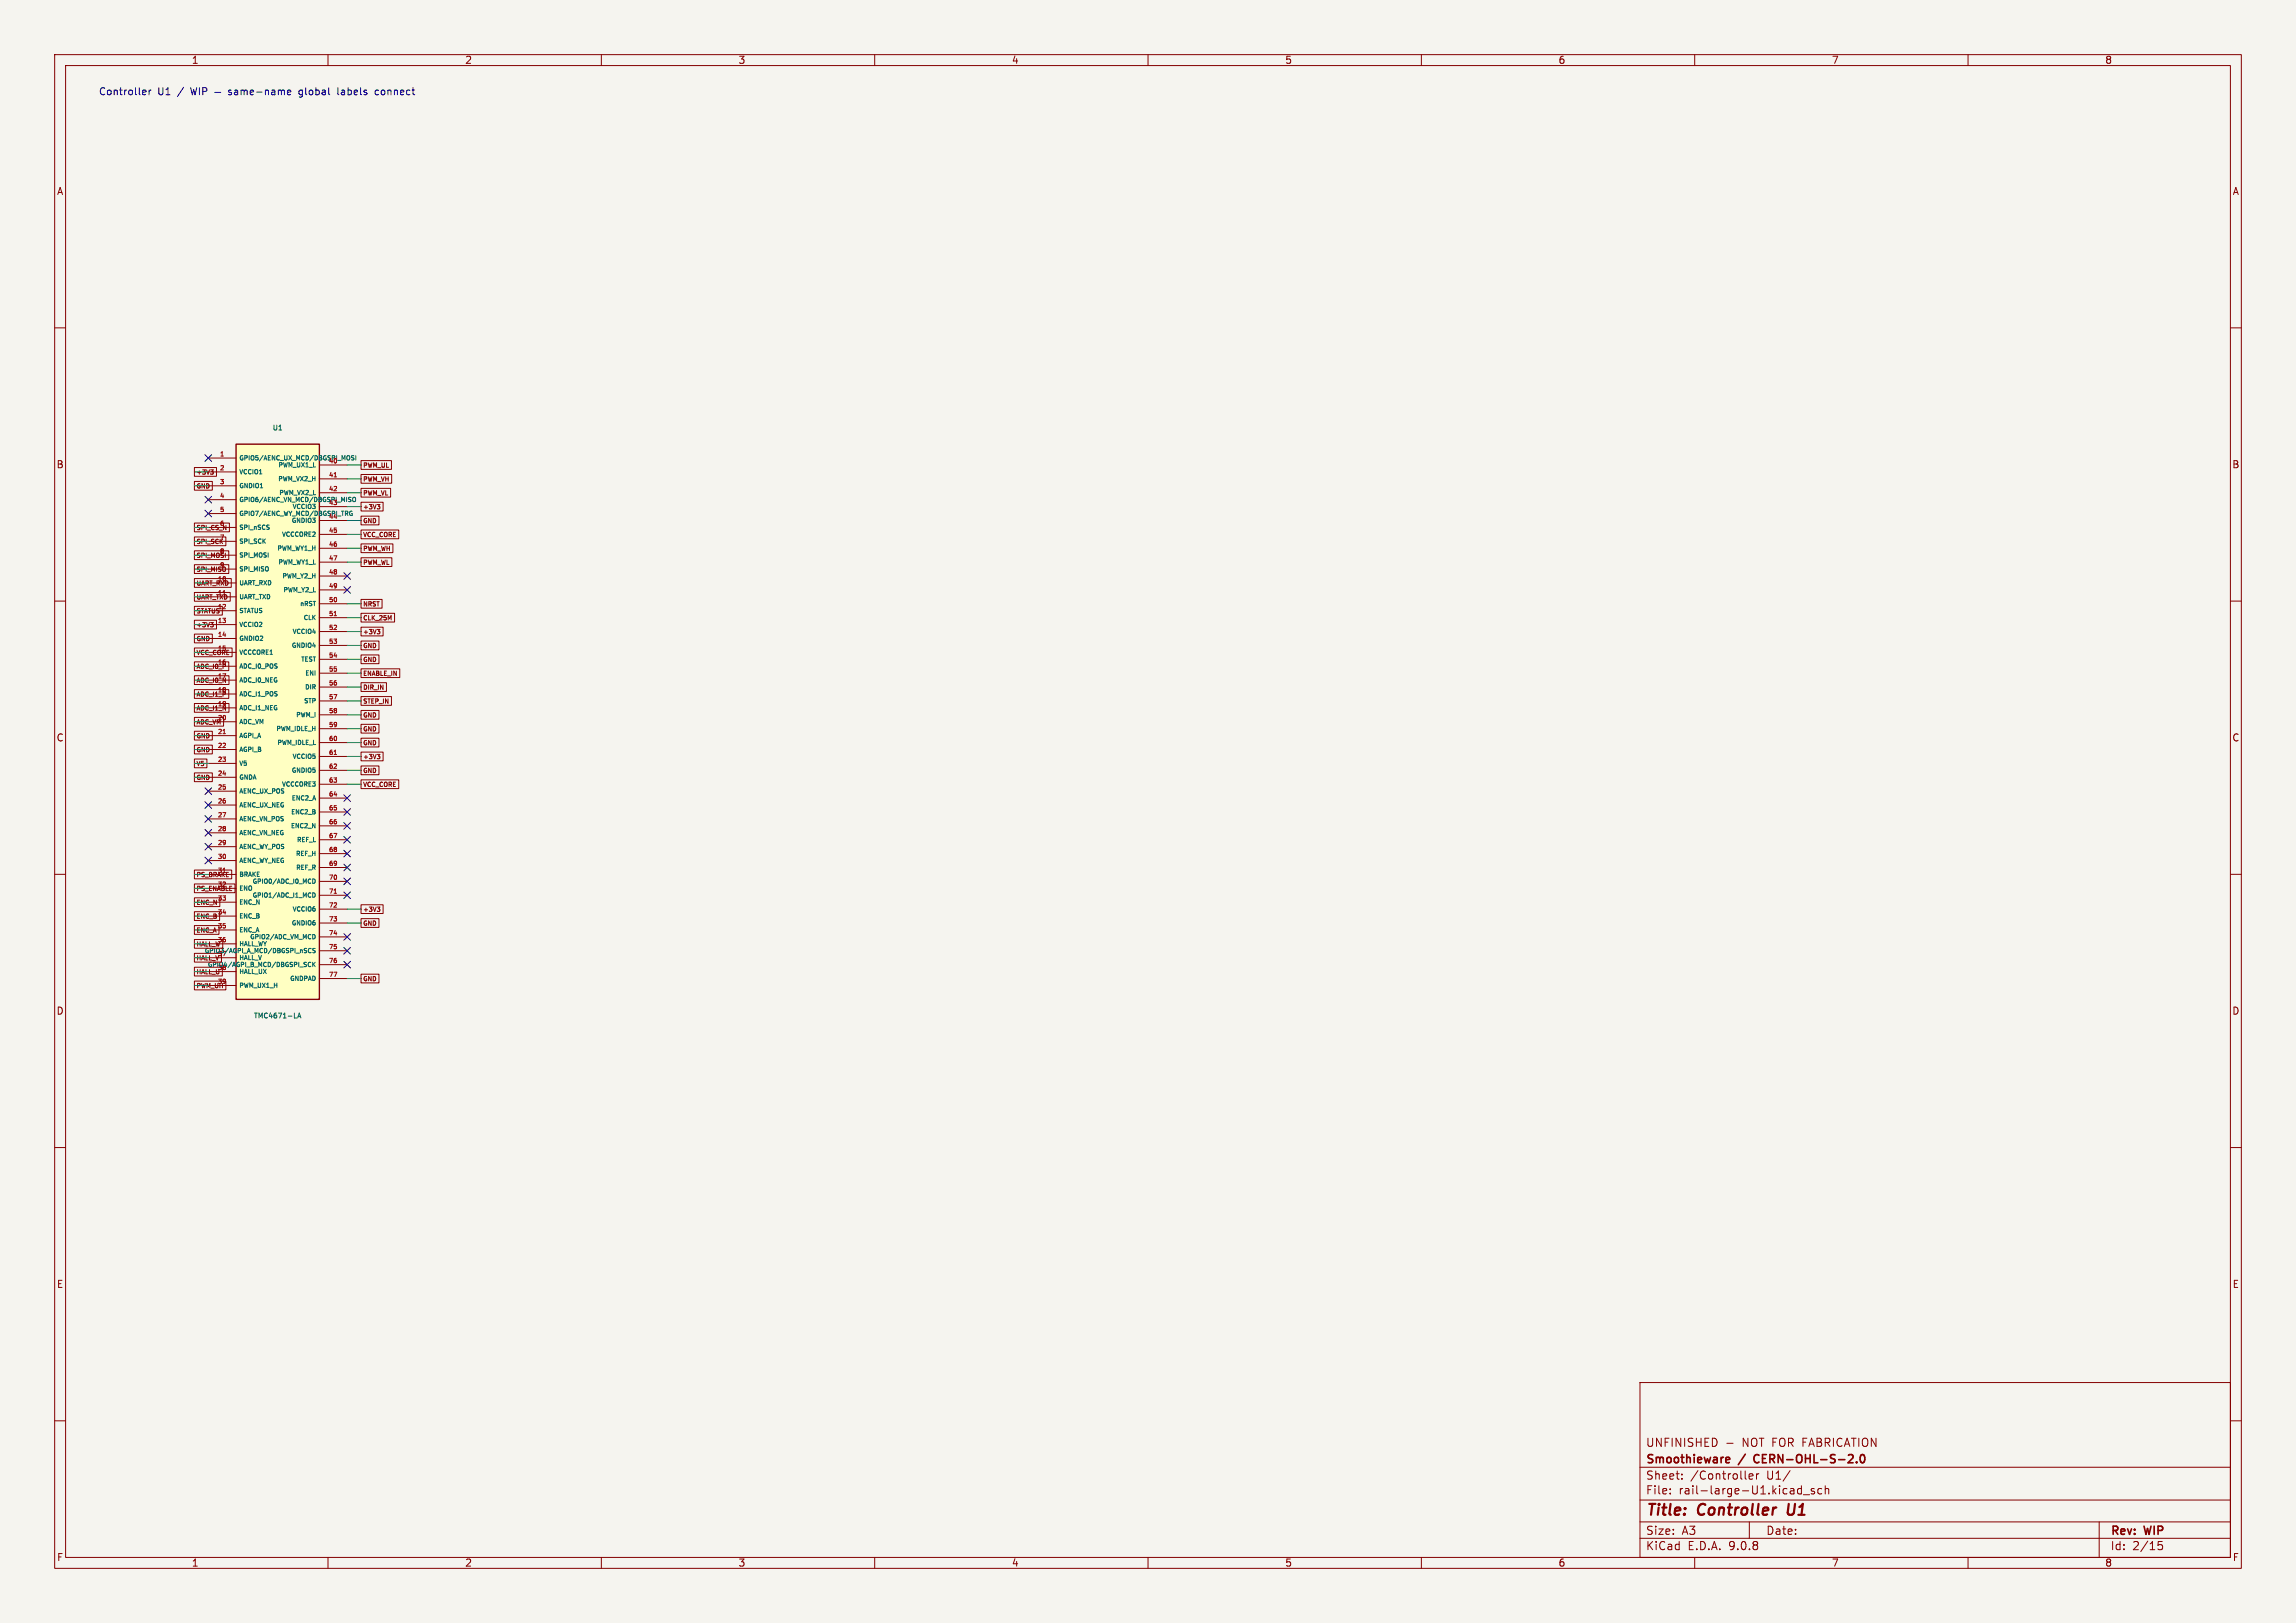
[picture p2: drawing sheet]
<svg xmlns="http://www.w3.org/2000/svg" width="420mm" height="297mm" viewBox="0 0 420 297" stroke-linecap="round" stroke-linejoin="round" font-family="sans-serif">
<defs><g id="words">
<g font-size="2.8" fill="#840000">
<text x="301" y="277.9">Title:</text>
<text x="310.6" y="277.9">Controller</text>
<text x="327.8" y="277.9">U1</text>
</g>
<g font-size="2.1" fill="#840000">
<text x="301" y="268.2">Smoothieware</text>
<text x="301" y="265">UNFINISHED</text>
<text x="318.2" y="268.2">/</text>
<text x="318.7" y="265">NOT FOR FABRICATION</text>
<text x="321.5" y="268.2">CERN-OHL-S-2.0</text>
<text x="301" y="273.7">File:</text>
<text x="301" y="271">Sheet:</text>
<text x="307.1" y="273.7">rail-large-U1.kicad_sch</text>
<text x="309.2" y="271">/Controller</text>
<text x="323.2" y="271">U1/</text>
<text x="301" y="281.1">Size:</text>
<text x="307.6" y="281.1">A3</text>
<text x="323" y="281.1">Date:</text>
<text x="386" y="281.3">Rev:</text>
<text x="392.4" y="281.3">WIP</text>
<text x="301" y="283.9">KiCad</text>
<text x="308.7" y="283.9">E.D.A.</text>
<text x="316.3" y="283.9">9.0.8</text>
<text x="386" y="283.9">Id:</text>
<text x="390.1" y="283.9">2/15</text>
</g>
<g font-size="1.8" fill="#840000">
<text x="35" y="11.9">1</text>
<text x="85" y="11.9">2</text>
<text x="135" y="11.9">3</text>
<text x="185" y="11.9">4</text>
<text x="235" y="11.9">5</text>
<text x="285" y="11.9">6</text>
<text x="335" y="11.9">7</text>
<text x="385" y="11.9">8</text>
<text x="10.3" y="35.9">A</text>
<text x="408.3" y="35.9">A</text>
<text x="10.3" y="85.9">B</text>
<text x="408.2" y="85.9">B</text>
<text x="10.3" y="135.9">C</text>
<text x="408.2" y="135.9">C</text>
<text x="10.3" y="185.9">D</text>
<text x="408.2" y="185.9">D</text>
<text x="10.3" y="235.9">E</text>
<text x="408.3" y="235.9">E</text>
<text x="10.3" y="285.9">F</text>
<text x="35" y="286.9">1</text>
<text x="85" y="286.9">2</text>
<text x="135" y="286.9">3</text>
<text x="185" y="286.9">4</text>
<text x="235" y="286.9">5</text>
<text x="285" y="286.9">6</text>
<text x="335" y="286.9">7</text>
<text x="385" y="286.9">8</text>
<text x="408.3" y="285.9">F</text>
</g>
<g font-size="1.8" fill="#0000c2">
<text x="18" y="17.6">Controller</text>
<text x="28.8" y="17.6">U1</text>
<text x="32.6" y="17.6">/</text>
<text x="55.5" y="17.6">global</text>
<text x="62.8" y="17.6">labels</text>
<text x="69.8" y="17.6">connect</text>
</g>
<g font-size="1.3" fill="#006464">
<text x="49.8" y="79">U1</text>
<text x="46.3" y="186.6">TMC4671-LA</text>
</g>
<g font-size="1.1" fill="#a90000">
<text x="40.1" y="83.6">1</text>
<text x="40.1" y="86.1">2</text>
<text x="40.1" y="88.6">3</text>
<text x="60" y="84.8">40</text>
<text x="60" y="87.4">41</text>
<text x="60" y="89.9">42</text>
<text x="40.1" y="91.2">4</text>
<text x="40.1" y="93.7">5</text>
<text x="60" y="92.5">43</text>
<text x="60" y="95">44</text>
<text x="60" y="97.5">45</text>
<text x="60" y="100.1">46</text>
<text x="60" y="102.6">47</text>
<text x="60" y="105.2">48</text>
<text x="60" y="107.7">49</text>
<text x="60" y="110.2">50</text>
<text x="60" y="112.8">51</text>
<text x="39.7" y="114">13</text>
<text x="39.7" y="116.6">14</text>
<text x="60" y="115.3">52</text>
<text x="60" y="117.9">53</text>
<text x="60" y="120.4">54</text>
<text x="60" y="122.9">55</text>
<text x="60" y="125.5">56</text>
<text x="39.7" y="131.8">20</text>
<text x="60" y="128">57</text>
<text x="60" y="130.6">58</text>
<text x="39.7" y="134.4">21</text>
<text x="39.7" y="136.9">22</text>
<text x="60" y="133.1">59</text>
<text x="60" y="135.6">60</text>
<text x="39.7" y="139.4">23</text>
<text x="39.7" y="142">24</text>
<text x="60" y="138.2">61</text>
<text x="60" y="140.7">62</text>
<text x="60" y="143.3">63</text>
<text x="39.7" y="144.5">25</text>
<text x="39.7" y="147.1">26</text>
<text x="39.7" y="149.6">27</text>
<text x="60" y="145.8">64</text>
<text x="60" y="148.3">65</text>
<text x="39.7" y="152.1">28</text>
<text x="39.7" y="154.7">29</text>
<text x="60" y="150.9">66</text>
<text x="60" y="153.4">67</text>
<text x="60" y="156">68</text>
<text x="39.7" y="157.2">30</text>
<text x="60" y="158.5">69</text>
<text x="60" y="161">70</text>
<text x="39.7" y="164.8">33</text>
<text x="60" y="163.6">71</text>
<text x="60" y="166.1">72</text>
<text x="39.7" y="169.9">35</text>
<text x="39.7" y="172.5">36</text>
<text x="60" y="168.7">73</text>
<text x="60" y="171.2">74</text>
<text x="60" y="173.7">75</text>
<text x="60" y="176.3">76</text>
<text x="60" y="178.8">77</text>
</g>
<g font-size="1.1" fill="#840000">
<text x="35.9" y="89.6">GND</text>
<text x="35.9" y="87">+3V3</text>
<text x="66.3" y="88.3">PWM_VH</text>
<text x="66.3" y="85.8">PWM_UL</text>
<text x="66.3" y="93.4">+3V3</text>
<text x="66.3" y="90.9">PWM_VL</text>
<text x="66.3" y="95.9">GND</text>
<text x="35.9" y="99.7">SPI_SCK</text>
<text x="35.9" y="97.2">SPI_CS_N</text>
<text x="40.1" y="96.3">6</text>
<text x="40.1" y="98.8">7</text>
<text x="40.1" y="101.3">8</text>
<text x="66.3" y="101">PWM_WH</text>
<text x="66.3" y="98.5">VCC_CORE</text>
<text x="35.9" y="102.3">SPI_MOSI</text>
<text x="35.9" y="104.8">SPI_MISO</text>
<text x="35.9" y="107.4">UART_RXD</text>
<text x="39.7" y="106.4">10</text>
<text x="40.1" y="103.9">9</text>
<text x="66.3" y="103.6">PWM_WL</text>
<text x="35.9" y="109.9">UART_TXD</text>
<text x="35.9" y="112.4">STATUS</text>
<text x="39.7" y="109">11</text>
<text x="39.7" y="111.5">12</text>
<text x="66.3" y="113.7">CLK_25M</text>
<text x="66.3" y="111.2">NRST</text>
<text x="35.9" y="117.5">GND</text>
<text x="35.9" y="115">+3V3</text>
<text x="39.7" y="119.1">15</text>
<text x="66.3" y="116.3">+3V3</text>
<text x="66.3" y="118.8">GND</text>
<text x="35.9" y="125.1">ADC_I0_N</text>
<text x="35.9" y="122.6">ADC_I0_P</text>
<text x="35.9" y="120.1">VCC_CORE</text>
<text x="39.7" y="121.7">16</text>
<text x="39.7" y="124.2">17</text>
<text x="66.3" y="123.9">ENABLE_IN</text>
<text x="66.3" y="121.3">GND</text>
<text x="35.9" y="130.2">ADC_I1_N</text>
<text x="35.9" y="127.7">ADC_I1_P</text>
<text x="39.7" y="126.7">18</text>
<text x="39.7" y="129.3">19</text>
<text x="66.3" y="129">STEP_IN</text>
<text x="66.3" y="131.5">GND</text>
<text x="66.3" y="126.4">DIR_IN</text>
<text x="35.9" y="135.3">GND</text>
<text x="35.9" y="137.8">GND</text>
<text x="35.9" y="132.8">ADC_VM</text>
<text x="66.3" y="136.6">GND</text>
<text x="66.3" y="134">GND</text>
<text x="35.9" y="142.9">GND</text>
<text x="35.9" y="140.4">V5</text>
<text x="66.3" y="141.7">GND</text>
<text x="66.3" y="139.1">+3V3</text>
<text x="66.3" y="144.2">VCC_CORE</text>
<text x="35.9" y="160.7">PS_BRAKE</text>
<text x="39.7" y="159.8">31</text>
<text x="35.9" y="165.8">ENC_N</text>
<text x="35.9" y="163.2">PS_ENABLE</text>
<text x="39.7" y="162.3">32</text>
<text x="39.7" y="167.4">34</text>
<text x="66.3" y="167.1">+3V3</text>
<text x="35.9" y="168.3">ENC_B</text>
<text x="35.9" y="173.4">HALL_W</text>
<text x="35.9" y="170.9">ENC_A</text>
<text x="66.3" y="169.6">GND</text>
<text x="35.9" y="178.5">HALL_U</text>
<text x="35.9" y="175.9">HALL_V</text>
<text x="66.3" y="179.8">GND</text>
<text x="35.9" y="181">PWM_UH</text>
<text x="39.7" y="180.1">39</text>
</g>
<g font-size="1.1" fill="#006464">
<text x="43.7" y="84.4">GPIO5/AENC_UX_MCD/DBGSPI_MOSI</text>
<text x="43.7" y="87">VCCIO1</text>
<text x="43.7" y="89.5">GNDIO1</text>
<text x="50.7" y="88.3">PWM_VX2_H</text>
<text x="50.8" y="85.7">PWM_UX1_L</text>
<text x="43.7" y="92.1">GPIO6/AENC_VN_MCD/DBGSPI_MISO</text>
<text x="43.7" y="94.6">GPIO7/AENC_WY_MCD/DBGSPI_TRG</text>
<text x="50.9" y="90.8">PWM_VX2_L</text>
<text x="53.2" y="95.9">GNDIO3</text>
<text x="53.3" y="93.3">VCCIO3</text>
<text x="43.7" y="97.1">SPI_nSCS</text>
<text x="43.7" y="99.7">SPI_SCK</text>
<text x="50.6" y="101">PWM_WY1_H</text>
<text x="51.4" y="98.4">VCCCORE2</text>
<text x="43.7" y="102.2">SPI_MOSI</text>
<text x="43.7" y="104.8">SPI_MISO</text>
<text x="43.7" y="107.3">UART_RXD</text>
<text x="50.8" y="103.5">PWM_WY1_L</text>
<text x="51.5" y="106">PWM_Y2_H</text>
<text x="43.7" y="109.8">UART_TXD</text>
<text x="43.7" y="112.4">STATUS</text>
<text x="51.7" y="108.6">PWM_Y2_L</text>
<text x="54.7" y="111.1">nRST</text>
<text x="55.4" y="113.7">CLK</text>
<text x="43.7" y="114.9">VCCIO2</text>
<text x="43.7" y="117.5">GNDIO2</text>
<text x="53.2" y="118.7">GNDIO4</text>
<text x="53.3" y="116.2">VCCIO4</text>
<text x="43.7" y="120">VCCCORE1</text>
<text x="43.7" y="122.5">ADC_I0_POS</text>
<text x="43.7" y="125.1">ADC_I0_NEG</text>
<text x="54.9" y="121.3">TEST</text>
<text x="55.7" y="123.8">ENI</text>
<text x="43.7" y="127.6">ADC_I1_POS</text>
<text x="43.7" y="130.2">ADC_I1_NEG</text>
<text x="54" y="131.4">PWM_I</text>
<text x="55.4" y="128.9">STP</text>
<text x="55.6" y="126.4">DIR</text>
<text x="43.7" y="132.7">ADC_VM</text>
<text x="43.7" y="135.2">AGPI_A</text>
<text x="43.7" y="137.8">AGPI_B</text>
<text x="50.4" y="134">PWM_IDLE_H</text>
<text x="50.6" y="136.5">PWM_IDLE_L</text>
<text x="43.7" y="140.3">V5</text>
<text x="43.7" y="142.9">GNDA</text>
<text x="53.2" y="141.6">GNDIO5</text>
<text x="53.3" y="139.1">VCCIO5</text>
<text x="43.7" y="145.4">AENC_UX_POS</text>
<text x="43.7" y="147.9">AENC_UX_NEG</text>
<text x="51.4" y="144.1">VCCCORE3</text>
<text x="53.1" y="149.2">ENC2_B</text>
<text x="53.2" y="146.7">ENC2_A</text>
<text x="43.7" y="150.5">AENC_VN_POS</text>
<text x="43.7" y="153">AENC_VN_NEG</text>
<text x="43.7" y="155.6">AENC_WY_POS</text>
<text x="53" y="151.8">ENC2_N</text>
<text x="54.1" y="154.3">REF_L</text>
<text x="43.7" y="158.1">AENC_WY_NEG</text>
<text x="43.7" y="160.6">BRAKE</text>
<text x="46" y="161.9">GPIO0/ADC_I0_MCD</text>
<text x="54" y="156.8">REF_H</text>
<text x="54" y="159.4">REF_R</text>
<text x="43.7" y="163.2">ENO</text>
<text x="43.7" y="165.7">ENC_N</text>
<text x="46" y="164.5">GPIO1/ADC_I1_MCD</text>
<text x="53.3" y="167">VCCIO6</text>
<text x="43.7" y="168.3">ENC_B</text>
<text x="43.7" y="170.8">ENC_A</text>
<text x="43.7" y="173.3">HALL_WY</text>
<text x="45.6" y="172.1">GPIO2/ADC_VM_MCD</text>
<text x="53.2" y="169.5">GNDIO6</text>
<text x="37.3" y="174.6">GPIO3/AGPI_A_MCD/DBGSPI_nSCS</text>
<text x="37.8" y="177.2">GPIO4/AGPI_B_MCD/DBGSPI_SCK</text>
<text x="39.7" y="175">37</text>
<text x="39.7" y="177.5">38</text>
<text x="43.7" y="175.9">HALL_V</text>
<text x="43.7" y="178.4">HALL_UX</text>
<text x="52.9" y="179.7">GNDPAD</text>
<text x="43.7" y="181">PWM_UX1_H</text>
</g>
</g></defs>
<path d="M0 0h420v297h-420z" fill="#f5f4ef" stroke="#f5f4ef" stroke-width=".18"/>
<g fill="none" stroke="#840000" stroke-width=".18">
<path d="M10 10h400v277h-400zM12 12h396v273h-396zM60 10v2M110 10v2M160 10v2M210 10v2M260 10v2M310 10v2M360 10v2M10 60h2M408 60h2M10 110h2"/>
<path d="M408 110h2M10 160h2M408 160h2M10 210h2M408 210h2M300 253h108v32h-108zM10 260h2M300 278.5h108M300 274.5h108M300 268.5h108M305.5 273.2v.2M305.5 272.5v.1"/>
<path d="M307.7 270.5v.2M307.7 269.8v.1M315.9 264.1h1.1M319.9 270.2l.8-.2-.1-.2-.4-.1-.3 .2 .1 .7h.6M320 278.5v3M321.3 269.7v1M321.7 269.7l-.3 .1-.1 .2M327.4 269.1l-1.2 1.9M328.9 273.3h.6M328.9 272.5h.6M329.5 271.9v1.5M329.9 273.5h1.1"/>
<path d="M331.9 272.5l-.4-.1-.2 .2 .1 .2 .5 .2v.3h-.6M333.2 272.5l-.4-.1-.3 .3v.4l.2 .2h.5M333.9 272.5l.2-.1 .3 .1 .1 .9M333.9 271.9v1.5M384 278.5v6.5M408 260h2M60 285v2M110 285v2M160 285v2M210 285v2M260 285v2M300 281.5h108"/>
<path d="M310 285v2M360 285v2M395.5 282.1h-.7l-.1 .7 .2-.1h.5l.2 .2-.1 .5-.2 .2-.6-.2"/>
</g>
<path d="M327.2 275.2l-.2 1.6 .3 .4" fill="none" stroke="#840000" stroke-width=".4"/>
<path d="M315.9 266.7l.4 .1 .1 .2-.7 .2M316.3 267.6l-.4 .1M321 266.4l-.2 .4 .2 .7M338 267.7h1M338.9 266.3v.5M339.6 267.5v.2M340.4 266.3l.2-.1a.8 .8 0 0 1 .5 .7 .8 .8 0 0 1-.5 .8l-.2-.2-.1-.4z" fill="none" stroke="#840000" stroke-width=".3"/>
<path d="M43.2 81.3h15.2v101.6h-15.2z" fill="#ffffc2"/>
<path d="M43.2 81.3h15.2v101.6h-15.2z" fill="none" stroke="#840000" stroke-width=".25"/>
<g fill="none" stroke="#840000" stroke-width=".18">
<path d="M35.6 88.1h3.2v1.6h-3.2zM35.6 98.3h5.7v1.6h-5.7zM35.6 95.7h6.4v1.6h-6.4zM35.6 85.6h4v1.6h-4zM38.1 83.8h5.1M38.1 86.4h5.1M38.1 88.9h5.1M38.1 91.4h5.1M38.1 94h5.1M38.1 96.5h5.1M38.1 99.1h5.1M38.5 86h.5l-.3 .3 .3 .1v.2l-.4 .2"/>
<path d="M58.4 85.1h5.1M58.4 87.6h5.1M58.4 90.2h5.1M58.4 92.7h5.1M58.4 95.3h5.1M58.4 97.8h5.1M66 99.5h5.9v1.6h-5.9zM66 91.9h4.1v1.6h-4.1zM66 89.4h5.5v1.6h-5.5zM66 94.4h3.3v1.7h-3.3zM66 97h6.9v1.6h-6.9zM66 86.8h5.6v1.6h-5.6z"/>
<path d="M66 84.3h5.6v1.6h-5.6zM69 92.3h.5l-.3 .3 .2 .1 .1 .3-.4 .1M35.6 116h3.2v1.6h-3.2zM35.6 113.5h4v1.6h-4zM35.6 118.6h6.9v1.6h-6.9zM35.6 100.8h6.2v1.6h-6.2zM35.6 103.3h6.2v1.6h-6.2zM35.6 105.9h6.7v1.6h-6.7zM35.6 108.4h6.5v1.6h-6.5zM35.6 111h5.1v1.6h-5.1zM38.1 101.6h5.1M38.1 104.1h5.1"/>
<path d="M38.1 106.7h5.1M38.1 109.2h5.1M38.1 111.8h5.1M38.1 114.3h5.1M38.1 116.8h5.1M38.1 119.4h5.1M38.5 113.9h.5l-.3 .3 .3 .1v.3l-.4 .1M58.4 100.3h5.1M58.4 102.9h5.1M58.4 105.4h5.1M58.4 108h5.1M58.4 110.5h5.1"/>
<path d="M58.4 113h5.1M58.4 115.6h5.1M58.4 118.1h5.1M66 114.8h4.1v1.6h-4.1zM66 112.2h6.2v1.6h-6.2zM66 119.8h3.3v1.7h-3.3zM66 117.3h3.3v1.6h-3.3zM66 109.7h3.9v1.6h-3.9zM66 102.1h5.7v1.6h-5.7zM69 115.2h.5l-.3 .3 .2 .1 .1 .2-.4 .2M35.6 133.8h3.2v1.6h-3.2zM35.6 138.9h2.2v1.6h-2.2z"/>
<path d="M35.6 136.4h3.2v1.6h-3.2zM35.6 131.3h5.3v1.6h-5.3zM35.6 128.7h6.3v1.6h-6.3zM35.6 126.2h6.2v1.6h-6.2zM35.6 123.7h6.3v1.6h-6.3zM35.6 121.1h6.2v1.6h-6.2zM38.1 121.9h5.1M38.1 124.5h5.1M38.1 127h5.1M38.1 129.5h5.1M38.1 132.1h5.1M38.1 134.6h5.1"/>
<path d="M38.1 137.2h5.1M38.1 139.7h5.1M58.4 120.7h5.1M58.4 123.2h5.1M58.4 125.7h5.1M58.4 128.3h5.1M58.4 130.8h5.1M58.4 133.4h5.1M58.4 135.9h5.1M58.4 138.4h5.1M66 127.5h5.6v1.6h-5.6zM66 137.6h4.1v1.6h-4.1z"/>
<path d="M66 135.1h3.3v1.6h-3.3zM66 132.5h3.3v1.7h-3.3zM66 130h3.3v1.6h-3.3zM66 124.9h4.7v1.6h-4.7zM66 122.4h7.1v1.6h-7.1zM69 138h.5l-.3 .4h.2l.1 .3-.4 .1M35.6 159.2h6.8v1.6h-6.8zM35.6 141.4h3.2v1.6h-3.2zM38.1 142.2h5.1M38.1 144.8h5.1M38.1 147.3h5.1M38.1 149.9h5.1"/>
<path d="M38.1 152.4h5.1M38.1 154.9h5.1M38.1 157.5h5.1M58.4 141h5.1M58.4 143.5h5.1M58.4 146.1h5.1M58.4 148.6h5.1M58.4 151.1h5.1M58.4 153.7h5.1M58.4 156.2h5.1M58.4 158.8h5.1M66 142.7h6.9v1.6h-6.9z"/>
<path d="M66 140.2h3.3v1.6h-3.3zM35.6 164.3h4.6v1.6h-4.6zM35.6 161.8h7.4v1.6h-7.4zM35.6 179.5h5.7v1.6h-5.7zM35.6 166.8h4.6v1.6h-4.6zM35.6 177h5.1v1.6h-5.1zM35.6 174.5h4.9v1.6h-4.9zM35.6 171.9h5.1v1.6h-5.1zM35.6 169.4h4.5v1.6h-4.5zM38.1 160h5.1M38.1 162.6h5.1M38.1 165.1h5.1"/>
<path d="M38.1 167.6h5.1M38.1 170.2h5.1M38.1 172.7h5.1M38.1 175.3h5.1M38.1 177.8h5.1M58.4 161.3h5.1M58.4 163.8h5.1M58.4 166.4h5.1M58.4 168.9h5.1M58.4 171.5h5.1M58.4 174h5.1M58.4 176.5h5.1"/>
<path d="M58.4 179.1h5.1M66 178.3h3.3v1.6h-3.3zM66 168.1h3.3v1.6h-3.3zM66 165.6h4.1v1.6h-4.1zM69 166h.5l-.3 .3 .2 .1 .1 .2-.4 .2M38.1 180.3h5.1"/>
</g>
<g fill="none" stroke="#006464" stroke-width=".18">
<path d="M64.1 91h.1M64.1 91.5v.3M64.4 93.6a.36 .36 0 0 0-.5 .3 .36 .36 0 0 0 .5 .4v-.3h-.1M64.6 91l.4 .1v.4l-.1 .3-.3-.1zM64.7 83.4l-.4 .1a.33 .33 0 0 0 .4 .4v.2h-.4M65.1 83.4v.8M56.5 176.1l.4 .1M56.6 173.6h.3M56.9 176.8l-.4 .1M56.9 174.3h-.3M57.2 160.9a.4 .4 0 0 1 .5 .4 .4 .4 0 0 1-.5 .4zM57.2 163.4a.4 .4 0 0 1 .5 .4 .4 .4 0 0 1-.5 .4z"/>
<path d="M57.2 176.1v.8M57.3 176.4l.4 .5M57.4 171a.43 .43 0 0 1 .3 .4 .43 .43 0 0 1-.3 .4M57.7 173.6h-.5a.33 .33 0 0 0 .4 .4v.3h-.4M57.7 176.1l-.5 .4M53.8 186.3h.5M54.4 186.3l.3-.9 .3 .9M54.5 186h.5"/>
</g>
<path d="M61.1 87.3h.5M61.1 112.7h.5M40.8 134.3h.4M61.1 138.1h.5M61.1 163.5h.5" fill="none" stroke="#a90000" stroke-width=".18"/>
<g fill="none" stroke="#009600" stroke-width=".18">
<path d="M35.6 86.4h2.5M35.6 88.9h2.5M35.6 96.5h2.5M35.6 99.1h2.5M63.5 85.1h2.5M63.5 87.6h2.5M63.5 95.3h2.5M63.5 97.8h2.5M63.5 90.2h2.5M63.5 92.7h2.5M35.6 106.7h2.5M35.6 111.8h2.5"/>
<path d="M35.6 104.1h2.5M35.6 109.2h2.5M35.6 101.6h2.5M35.6 119.4h2.5M35.6 116.8h2.5M35.6 114.3h2.5M63.5 113h2.5M63.5 100.3h2.5M63.5 102.9h2.5M63.5 115.6h2.5M63.5 110.5h2.5M63.5 118.1h2.5"/>
<path d="M35.6 127h2.5M35.6 139.7h2.5M35.6 137.2h2.5M35.6 134.6h2.5M35.6 132.1h2.5M35.6 129.5h2.5M35.6 124.5h2.5M35.6 121.9h2.5M63.5 135.9h2.5M63.5 138.4h2.5M63.5 133.4h2.5M63.5 130.8h2.5"/>
<path d="M63.5 128.3h2.5M63.5 125.7h2.5M63.5 123.2h2.5M63.5 120.7h2.5M35.6 142.2h2.5M63.5 141h2.5M63.5 143.5h2.5M35.6 167.6h2.5M35.6 175.3h2.5M35.6 172.7h2.5M35.6 170.2h2.5M35.6 177.8h2.5"/>
<path d="M35.6 165.1h2.5M35.6 160h2.5M35.6 162.6h2.5M63.5 179.1h2.5M63.5 168.9h2.5M63.5 166.4h2.5M35.6 180.3h2.5"/>
</g>
<g fill="none" stroke="#000084" stroke-width=".18">
<path d="M37.5 83.2l1.2 1.2M37.5 93.4l1.2 1.2M37.5 90.8l1.2 1.2M38.7 83.2l-1.2 1.2M38.7 93.4l-1.2 1.2M38.7 90.8l-1.2 1.2M62.9 107.3l1.2 1.3M62.9 104.8l1.2 1.2M64.1 107.3l-1.2 1.3M64.1 104.8l-1.2 1.2M37.5 156.9l1.2 1.2M37.5 154.3l1.2 1.2"/>
<path d="M37.5 151.8l1.2 1.2M37.5 149.3l1.2 1.2M37.5 146.7l1.2 1.2M37.5 144.2l1.2 1.2M38.7 156.9l-1.2 1.2M38.7 154.3l-1.2 1.2M38.7 151.8l-1.2 1.2M38.7 149.3l-1.2 1.2M38.7 146.7l-1.2 1.2M38.7 144.2l-1.2 1.2M62.9 158.1l1.2 1.3M62.9 155.6l1.2 1.2"/>
<path d="M62.9 153.1l1.2 1.2M62.9 150.5l1.2 1.2M62.9 148l1.2 1.2M62.9 145.4l1.2 1.3M64.1 158.1l-1.2 1.3M64.1 155.6l-1.2 1.2M64.1 153.1l-1.2 1.2M64.1 150.5l-1.2 1.2M64.1 148l-1.2 1.2M64.1 145.4l-1.2 1.3M62.9 175.9l1.2 1.2M62.9 173.4l1.2 1.2"/>
<path d="M62.9 170.8l1.2 1.3M62.9 163.2l1.2 1.2M62.9 160.7l1.2 1.2M64.1 175.9l-1.2 1.2M64.1 173.4l-1.2 1.2M64.1 170.8l-1.2 1.3M64.1 163.2l-1.2 1.2M64.1 160.7l-1.2 1.2"/>
</g>
<g fill="none" stroke="#0000c2" stroke-width=".18">
<path d="M26.3 16.5h.3l.1 .3-.6 .1M26.6 17.3h-.3M27.3 16.5v.8M27.6 16.5l-.3 .2M34.9 16l.3 1.3 .2-.9 .3 .9 .3-1.3M36.5 16v1.3M37.1 16.7h.6l.1-.2v-.3l-.7-.2v1.3M39.3 16.9h1.1M42.3 16.5h-.3l-.2 .2 .1 .1 .4 .2v.3h-.5M42.9 16.5h.5l.1 .8M43.5 16.8h-.5l-.1 .2 .1 .3h.5M44.1 16.6l.4-.1 .2 .2"/>
<path d="M44.1 16.5v.8M44.7 16.7l.1-.2h.4v.8M44.7 16.7v.6M45.8 16.9l.6-.1-.1-.3h-.3l-.2 .2v.6h.5M46.9 16.8h1M48.6 16.6l.1-.1h.4v.8M48.6 16.5v.8M49.7 16.5h.5l.1 .8M50.3 16.8h-.4l-.2 .2 .2 .3h.4M50.9 16.6l.4-.1 .2 .2M50.9 16.5v.8M51.5 16.7l.2-.2h.3v.8"/>
<path d="M51.5 16.7v.6M52.6 16.9l.6-.1-.1-.3h-.3l-.2 .2v.6h.5M54.7 17.7l.4 .1M55.2 16.5h-.4l-.1 .2v.5l.5 .1M61.8 16v1.2l.2 .1M69.2 16.5h-.3l-.3 .2 .1 .6h.5"/>
</g>
<use href="#words"/>
</svg>
